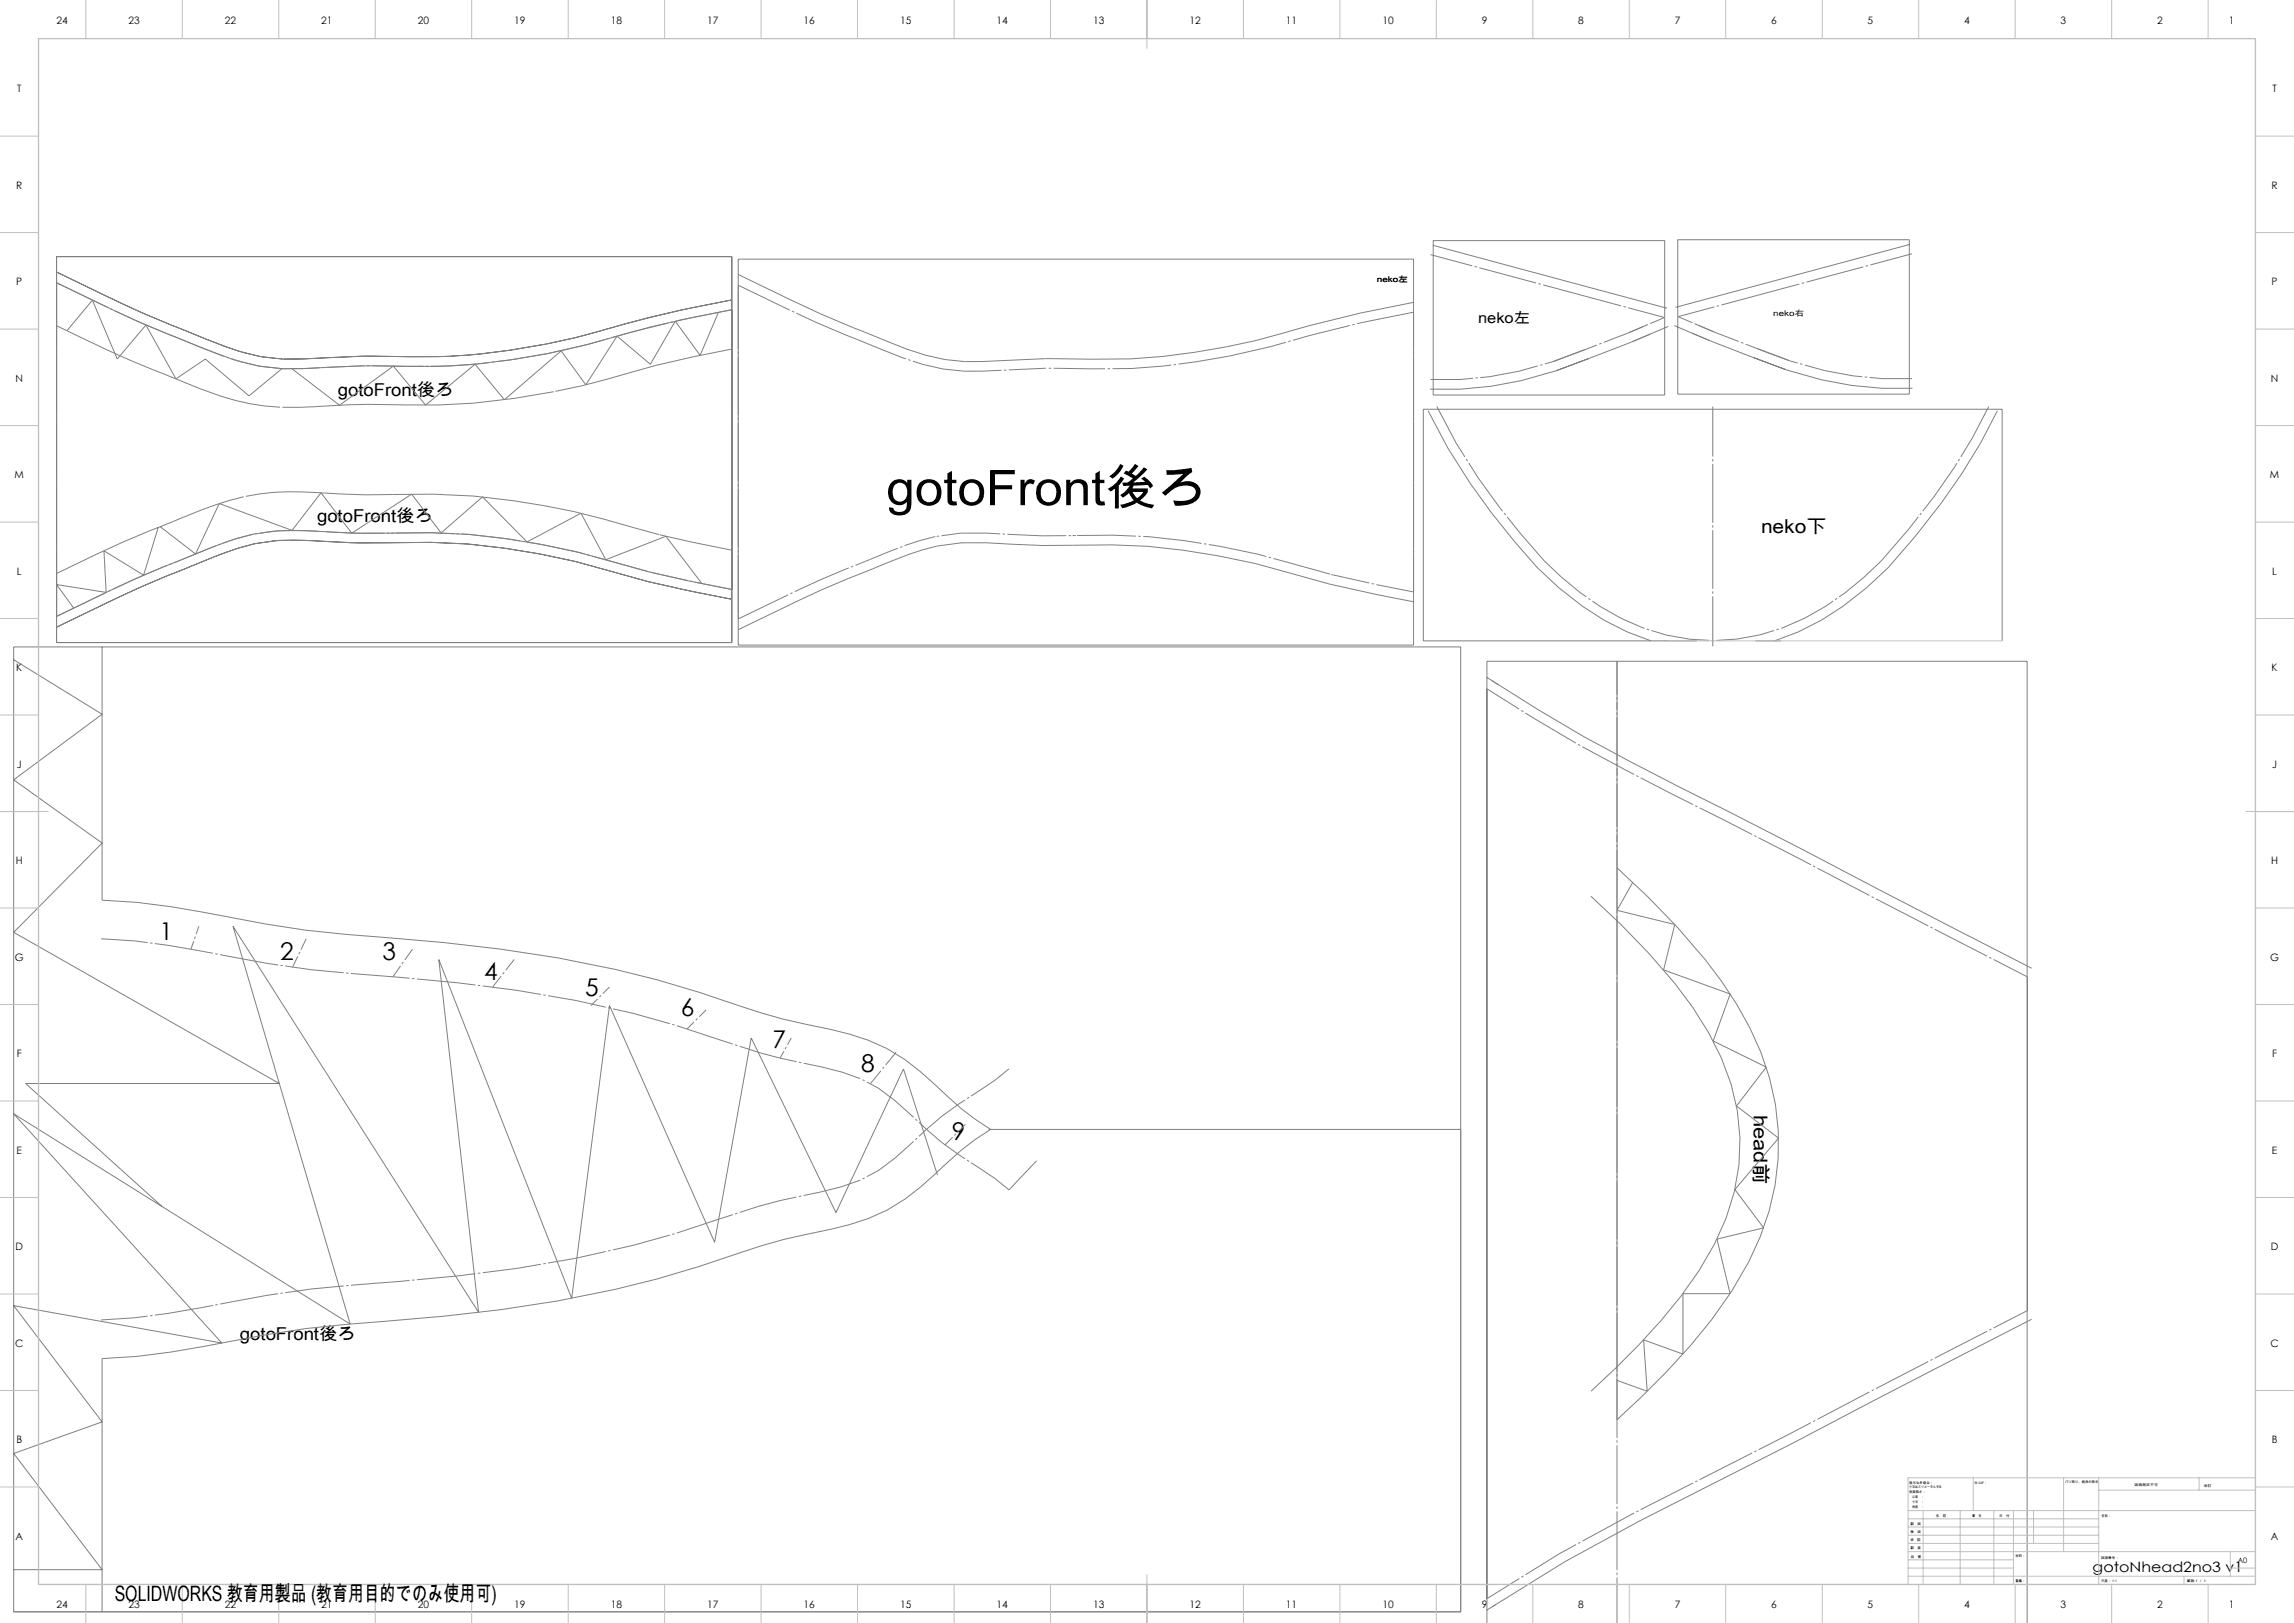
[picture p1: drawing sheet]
<svg xmlns="http://www.w3.org/2000/svg" width="1189mm" height="841mm" viewBox="0 0 1189 841" stroke-linecap="round" stroke-linejoin="round" font-family="sans-serif">
<defs><g id="words">
<text font-size="25.4" x="459" y="262">gotoFront後ろ</text>
<g font-size="12.7">
<text x="83" y="487">1</text>
<text x="145" y="497">2</text>
<text x="198" y="497">3</text>
<text x="251" y="508">4</text>
<text x="303" y="516">5</text>
<text x="353" y="527">6</text>
<text x="400" y="543">7</text>
<text x="446" y="556">8</text>
<text x="493" y="590">9</text>
</g>
<text font-size="11" x="59" y="830">SOLIDWORKS 教育用製品 (教育用目的でのみ使用可)</text>
<g font-size="9.9">
<text x="913" y="276">neko下</text>
<text x="909" y="578" transform="rotate(90 909 578)">head前</text>
</g>
<g font-size="9.2">
<text x="175" y="205">gotoFront後ろ</text>
<text x="164" y="270">gotoFront後ろ</text>
<text x="124" y="694">gotoFront後ろ</text>
</g>
<text font-size="7.8" x="766" y="168">neko左</text>
<text font-size="7.4" x="1085" y="815">gotoNhead2no3 v1</text>
<g font-size="5.3">
<text x="29" y="12">24</text>
<text x="67" y="12">23</text>
<text x="117" y="12">22</text>
<text x="167" y="12">21</text>
<text x="217" y="12">20</text>
<text x="267" y="12">19</text>
<text x="317" y="12">18</text>
<text x="367" y="12">17</text>
<text x="417" y="12">16</text>
<text x="467" y="12">15</text>
<text x="517" y="12">14</text>
<text x="567" y="12">13</text>
<text x="617" y="12">12</text>
<text x="667" y="12">11</text>
<text x="717" y="12">10</text>
<text x="768" y="12">9</text>
<text x="818" y="12">8</text>
<text x="868" y="12">7</text>
<text x="918" y="12">6</text>
<text x="968" y="12">5</text>
<text x="1018" y="12">4</text>
<text x="1068" y="12">3</text>
<text x="1118" y="12">2</text>
<text x="1155" y="12">1</text>
<text x="9" y="48">T</text>
<text x="1178" y="48">T</text>
<text x="8" y="98">R</text>
<text x="1177" y="98">R</text>
<text x="8" y="148">P</text>
<text x="1177" y="148">P</text>
<text x="8" y="198">N</text>
<text x="1177" y="198">N</text>
<text x="8" y="248">M</text>
<text x="1177" y="248">M</text>
<text x="9" y="298">L</text>
<text x="1178" y="298">L</text>
<text x="8" y="348">K</text>
<text x="1177" y="348">K</text>
<text x="9" y="398">J</text>
<text x="1178" y="398">J</text>
<text x="8" y="448">H</text>
<text x="1177" y="448">H</text>
<text x="8" y="498">G</text>
<text x="1177" y="498">G</text>
<text x="9" y="548">F</text>
<text x="1178" y="548">F</text>
<text x="9" y="598">E</text>
<text x="1178" y="598">E</text>
<text x="8" y="648">D</text>
<text x="1177" y="648">D</text>
<text x="8" y="698">C</text>
<text x="1177" y="698">C</text>
<text x="8" y="748">B</text>
<text x="1177" y="748">B</text>
<text x="8" y="798">A</text>
<text x="1177" y="798">A</text>
<text x="29" y="833">24</text>
<text x="67" y="833">23</text>
<text x="117" y="833">22</text>
<text x="167" y="833">21</text>
<text x="217" y="833">20</text>
<text x="267" y="833">19</text>
<text x="317" y="833">18</text>
<text x="367" y="833">17</text>
<text x="417" y="833">16</text>
<text x="467" y="833">15</text>
<text x="517" y="833">14</text>
<text x="567" y="833">13</text>
<text x="617" y="833">12</text>
<text x="667" y="833">11</text>
<text x="717" y="833">10</text>
<text x="768" y="833">9</text>
<text x="818" y="833">8</text>
<text x="868" y="833">7</text>
<text x="918" y="833">6</text>
<text x="968" y="833">5</text>
<text x="1018" y="833">4</text>
<text x="1068" y="833">3</text>
<text x="1118" y="833">2</text>
<text x="1155" y="833">1</text>
</g>
<g font-size="4.1">
<text x="714" y="146">neko左</text>
<text x="919" y="164">neko右</text>
</g>
<text font-size="3.9" x="1160" y="810">A0</text>
<g font-size="1.7">
<text x="990" y="769">指示なき場合：</text>
<text x="990" y="771">寸法はミリメータとする</text>
<text x="990" y="774">表面粗さ：</text>
<text x="1023" y="769">仕上げ：</text>
<text x="1070" y="769">バリ取り、鋭角の除去</text>
<text x="1106" y="770">図面測定不可</text>
<text x="1142" y="770">改訂</text>
<text x="990" y="776">公差　：</text>
<text x="990" y="779">寸法　：</text>
<text x="990" y="781">角度　：</text>
<text x="990" y="790">製　図</text>
<text x="1003" y="786">名　前</text>
<text x="1019" y="786">署　名</text>
<text x="1036" y="786">日　付</text>
<text x="1089" y="786">名称：</text>
<text x="990" y="794">検　図</text>
<text x="990" y="799">承　認</text>
<text x="990" y="803">製　産</text>
<text x="990" y="807">品　管</text>
<text x="1045" y="807">材料：</text>
<text x="1089" y="808">図面番号：</text>
<text x="1045" y="820">重量：</text>
<text x="1089" y="820">尺度： 1:1</text>
<text x="1133" y="820">葉数 1 ／ 1</text>
</g>
</g></defs>
<g fill="none" stroke="#808080" stroke-width=".52">
<path d="M29 133h350v200h-350zM383 134h350v200h-350zM743 127l121 33M743 125h120v80h-120zM870 124h120v80h-120zM990 127l-122 32M29 147a616 616 0 0 0 61 27 296 296 0 0 0 44 16l12 1M383 142a786 786 0 0 0 97 42 104 104 0 0 0 38 3l26-1a362 362 0 0 0 106-9 828 828 0 0 1 83-20M29 169a814 814 0 0 0 86 37 113 113 0 0 0 30 5M35 171l13-15 13 30 15-18 15 28 15-10 23 19 17-14M91 169a666 666 0 0 1-62-28 632 632 0 0 0 64 29M93 170a204 204 0 0 0 43 15l10 1"/>
<path d="M93 170l30 12 11 3 12 1M282 178a342 342 0 0 1-89 7M282 178a341 341 0 0 1-89 7M283 178h-1M283 178l18-4a642 642 0 0 1 78-19 813 813 0 0 0-82 20zM372 162l-9 22-13-18-13 23-17-15-16 25-13-17-30 25-15-18-25 21-17-20-28 20-25-19M379 160a641 641 0 0 0-77 19 354 354 0 0 1-109 11l-47 1M855 173l-48 19M865 169l-19 8M868 169l18 8M877 173l49 19M146 186h1"/>
<path d="M188 185l-41 1M188 185h1M189 185h4M193 185h.1M379 181a520 520 0 0 0-64 15l-27 7M823 186a189 189 0 0 1-82 16M909 185a189 189 0 0 0 82 16M287 203a405 405 0 0 1-98 7l-43 1M740 213a339 339 0 0 0 57 81 148 148 0 0 0 59 38M1035 213a332 332 0 0 1-56 81 148 148 0 0 1-59 38M126 257a255 255 0 0 0-40 15h-1a577 577 0 0 0-56 25M127 257a169 169 0 0 1 50-1h25a375 375 0 0 1 126 17l14 4"/>
<path d="M82 273l-8 25-20-13 1 22-26-4 9 12M83 273l18 14 13-26 37 14 15-20 16 21 31-20 16 20 21-19 23 24 28-15 13 24 31-12 19 24M342 277l37 8M99 293l-12 5M132 282a194 194 0 0 0-33 11M132 282l-18 6-15 5M132 282h.1M203 281h-16l-29-1h-13l-13 2M203 281h-21l-30-1h-10l-10 2M204 281a347 347 0 0 1 112 15l19 5M204 281a347 347 0 0 1 113 15l18 5M204 281h-1"/>
<path d="M335 301h1M336 301l43 10zM379 305a668 668 0 0 1-79-19 337 337 0 0 0-97-10h-20l-20-1a104 104 0 0 0-51 8 1088 1088 0 0 0-83 36M733 312a683 683 0 0 1-82-20 329 329 0 0 0-95-9l-32-1a112 112 0 0 0-46 3l-31 12a642 642 0 0 0-64 29M7 335h750v500h-750zM29 325l32-15 26-12-17 7zM53 335v131a416 416 0 0 1 69 10 522 522 0 0 0 79 10 664 664 0 0 1 182 35 302 302 0 0 0 48 13 98 98 0 0 1 53 27 155 155 0 0 0 29 24 156 156 0 0 0-29 24 98 98 0 0 1-53 28 297 297 0 0 0-48 12 605 605 0 0 1-153 33 1033 1033 0 0 0-92 10 892 892 0 0 1-67 11l-18 1v131M879 332h-141v-120h300v120M910 332h13M7 342l46 28-46 34 46 33-46 46 138 78h-132l71 64M771 351l5 4M773 353a993 993 0 0 0 122 67l158 82"/>
<path d="M838 450a347 347 0 0 1 62 70 130 130 0 0 1 6 134 267 267 0 0 1-55 69l-13 13zM846 457l-8 15 30 7-6 24 35 12-9 24 27 14-15 20 22 17-23 26 15 20-24 6 7 28h-25v32l-20-8 2 27-16-6M825 464a354 354 0 0 1 52 58 119 119 0 0 1 24 82 124 124 0 0 1-20 54 323 323 0 0 1-56 63M1051 506v173M513 585h244M486 609l-18-55-35 74-44-90-19 106-54-123-20 152-69-176 21 183-127-200 61 206-175-109 108 119-108-19 46 60-46 16 46 60h-46M537 601l-14 16M1053 684l-124 64-79 40-39 21-38 24M775 832l-4 2M771 841v-498h280v498"/>
</g>
<path d="M52 486a423 423 0 0 1 70 10 589 589 0 0 0 85 10 686 686 0 0 1 143 25l22 7a324 324 0 0 0 54 15 81 81 0 0 1 46 24 169 169 0 0 0 35 28l8 5 8 7M52 684a423 423 0 0 0 70-10 589 589 0 0 1 85-10 686 686 0 0 0 143-25l22-7a324 324 0 0 1 54-14 81 81 0 0 0 46-25 169 169 0 0 1 35-27l8-6 8-6" fill="none" stroke="#808080" stroke-width=".52" stroke-dasharray="30.5 1.3 1.3 1.3" stroke-dashoffset="6.3" stroke-linecap="butt"/>
<path d="M741 197a179 179 0 0 0 80-16M991 196a179 179 0 0 1-80-15" fill="none" stroke="#808080" stroke-width=".52" stroke-dasharray="30.5 1.3 1.3 1.3" stroke-dashoffset="8.5" stroke-linecap="butt"/>
<path d="M805 187l49-19M927 187l-48-19" fill="none" stroke="#808080" stroke-width=".52" stroke-dasharray="30.5 1.3 1.3 1.3" stroke-dashoffset="6.5" stroke-linecap="butt"/>
<path d="M1051 506l-158-81a1166 1166 0 0 1-122-68M771 828l37-23 40-21 79-41 124-64" fill="none" stroke="#808080" stroke-width=".52" stroke-dasharray="30.5 1.3 1.3 1.3" stroke-dashoffset="10.8" stroke-linecap="butt"/>
<path d="M337 297l42 8M691 298l42 9" fill="none" stroke="#808080" stroke-width=".52" stroke-dasharray="30.5 1.3 1.3 1.3" stroke-dashoffset="10.9" stroke-linecap="butt"/>
<path d="M379 160l-27 6-26 6-21 6-21 5M733 162l-27 5-27 7-21 6-21 4M1031 211a327 327 0 0 1-56 80M800 291a349 349 0 0 1-55-80" fill="none" stroke="#808080" stroke-width=".52" stroke-dasharray="30.5 1.3 1.3 1.3" stroke-dashoffset=".6" stroke-linecap="butt"/>
<path d="M283 183a349 349 0 0 1-90 7M637 185a349 349 0 0 1-90 6" fill="none" stroke="#808080" stroke-width=".52" stroke-dasharray="30.5 1.3 1.3 1.3" stroke-dashoffset="4.2" stroke-linecap="butt"/>
<path d="M193 190h-4M546 191h-4" fill="none" stroke="#808080" stroke-width=".52" stroke-dasharray="30.5 1.3 1.3 1.3" stroke-dashoffset="30.1" stroke-linecap="butt"/>
<path d="M188 190l-41 1M542 191l-42 1" fill="none" stroke="#808080" stroke-width=".52" stroke-dasharray="30.5 1.3 1.3 1.3" stroke-dashoffset="11.7" stroke-linecap="butt"/>
<path d="M146 191a121 121 0 0 1-43-11l-12-5M499 192a121 121 0 0 1-43-11l-11-5" fill="none" stroke="#808080" stroke-width=".52" stroke-dasharray="30.5 1.3 1.3 1.3" stroke-dashoffset="3.6" stroke-linecap="butt"/>
<path d="M87 173l-17-7-41-19M440 174l-16-7-41-19" fill="none" stroke="#808080" stroke-width=".52" stroke-dasharray="30.5 1.3 1.3 1.3" stroke-dashoffset=".8" stroke-linecap="butt"/>
<path d="M975 291a136 136 0 0 1-63 38 108 108 0 0 1-93-22l-9-8-10-8M29 319l31-14 25-11M383 321l31-15 24-11" fill="none" stroke="#808080" stroke-width=".52" stroke-dasharray="30.5 1.3 1.3 1.3" stroke-dashoffset="1.8" stroke-linecap="butt"/>
<path d="M97 289a193 193 0 0 1 34-12M451 290a193 193 0 0 1 33-12" fill="none" stroke="#808080" stroke-width=".52" stroke-dasharray="30.5 1.3 1.3 1.3" stroke-dashoffset="14.6" stroke-linecap="butt"/>
<path d="M131 277l14-2h13l29 1h16M485 278l13-2h13l29 2h16" fill="none" stroke="#808080" stroke-width=".52" stroke-dasharray="30.5 1.3 1.3 1.3" stroke-dashoffset="-3.2" stroke-linecap="butt"/>
<path d="M204 276a350 350 0 0 1 114 15l19 5M558 278a350 350 0 0 1 113 14l19 6" fill="none" stroke="#808080" stroke-width=".52" stroke-dasharray="30.5 1.3 1.3 1.3" stroke-dashoffset="-.6" stroke-linecap="butt"/>
<path d="M99 492l4-12" fill="none" stroke="#808080" stroke-width=".52" stroke-dasharray="30.5 1.3 1.3 1.3" stroke-dashoffset="26.1" stroke-linecap="butt"/>
<path d="M152 501l7-15" fill="none" stroke="#808080" stroke-width=".52" stroke-dasharray="30.5 1.3 1.3 1.3" stroke-dashoffset="24.2" stroke-linecap="butt"/>
<path d="M204 506l10-14" fill="none" stroke="#808080" stroke-width=".52" stroke-dasharray="30.5 1.3 1.3 1.3" stroke-dashoffset="23.6" stroke-linecap="butt"/>
<path d="M255 511l11-14" fill="none" stroke="#808080" stroke-width=".52" stroke-dasharray="30.5 1.3 1.3 1.3" stroke-dashoffset="23.3" stroke-linecap="butt"/>
<path d="M306 521l10-10" fill="none" stroke="#808080" stroke-width=".52" stroke-dasharray="30.5 1.3 1.3 1.3" stroke-dashoffset="25.6" stroke-linecap="butt"/>
<path d="M356 533l10-10" fill="none" stroke="#808080" stroke-width=".52" stroke-dasharray="30.5 1.3 1.3 1.3" stroke-dashoffset="25.4" stroke-linecap="butt"/>
<path d="M404 548l6-10" fill="none" stroke="#808080" stroke-width=".52" stroke-dasharray="30.5 1.3 1.3 1.3" stroke-dashoffset="26.4" stroke-linecap="butt"/>
<path d="M451 561l13-16" fill="none" stroke="#808080" stroke-width=".52" stroke-dasharray="30.5 1.3 1.3 1.3" stroke-dashoffset="21.9" stroke-linecap="butt"/>
<path d="M490 593l10-10" fill="none" stroke="#808080" stroke-width=".52" stroke-dasharray="30.5 1.3 1.3 1.3" stroke-dashoffset="24.9" stroke-linecap="butt"/>
<path d="M844 172l19-7M888 172l-18-8" fill="none" stroke="#808080" stroke-width=".52" stroke-dasharray="30.5 1.3 1.3 1.3" stroke-dashoffset="22.4" stroke-linecap="butt"/>
<path d="M863 165l-42-12M870 164l41-11" fill="none" stroke="#808080" stroke-width=".52" stroke-dasharray="30.5 1.3 1.3 1.3" stroke-dashoffset="11" stroke-linecap="butt"/>
<path d="M821 153l-80-21M911 153l80-22" fill="none" stroke="#808080" stroke-width=".52" stroke-dasharray="30.5 1.3 1.3 1.3" stroke-dashoffset="8.1" stroke-linecap="butt"/>
<path d="M838 450v-107" fill="none" stroke="#808080" stroke-width=".52" stroke-dasharray="30.5 1.3 1.3 1.3" stroke-dashoffset="13.2" stroke-linecap="butt"/>
<path d="M838 343v498" fill="none" stroke="#808080" stroke-width=".52" stroke-dasharray="30.5 1.3 1.3 1.3" stroke-dashoffset="5.3" stroke-linecap="butt"/>
<g fill="none" stroke="#808080" stroke-width=".52" stroke-dasharray="30.5 1.3 1.3 1.3" stroke-linecap="butt">
<path d="M29 147v2M383 148v2M90 174l-3-1M91 175l-1-1M443 175l-3-1M445 176l-2-1M147 191h-1M189 190h-1M284 183h-1M500 192h-1M547 191h-1M637 184v1"/>
<path d="M203 276h1M484 278h1M556 278h2M92 291l1-1M93 290h2M95 290l2-1M337 296v1M445 292h2M447 292l1-1M448 291l3-1M690 298h1M29 317v2"/>
<path d="M383 318v3"/>
</g>
<path d="M379 305v-145M733 307v-145" fill="none" stroke="#808080" stroke-width=".52" stroke-dasharray="30.5 1.3 1.3 1.3" stroke-dashoffset="11.3" stroke-linecap="butt"/>
<path d="M29 149v168M383 150v168" fill="none" stroke="#808080" stroke-width=".52" stroke-dasharray="30.5 1.3 1.3 1.3" stroke-dashoffset="-.2" stroke-linecap="butt"/>
<path d="M85 294l7-3M438 295l7-3" fill="none" stroke="#808080" stroke-width=".52" stroke-dasharray="30.5 1.3 1.3 1.3" stroke-dashoffset="28.6" stroke-linecap="butt"/>
<path d="M888 211v124" fill="none" stroke="#808080" stroke-width=".52" stroke-dasharray="30.5 1.3 1.3 1.3" stroke-dashoffset="4.6" stroke-linecap="butt"/>
<g fill="none" stroke="#c0c0c0" stroke-width=".52">
<path d="M44 0v20M94 0v20M144 0v20M194 0v20M244 0v20M294 0v20M344 0v20M394 0v20M444 0v20M494 0v20M544 0v20M594 0v25"/>
<path d="M644 0v20M694 0v20M744 0v20M794 0v20M844 0v20M894 0v20M944 0v20M994 0v20M1044 0v20M1094 0v20M1144 0v20M0 71h20"/>
<path d="M1169 71h20M0 121h20M1169 121h20M0 171h20M1169 171h20M0 221h20M1169 221h20M0 271h20M1169 271h20M0 321h20M866 332h172M1169 321h20"/>
<path d="M0 371h20M1169 371h20M0 421h25M1164 421h25M0 471h20M1169 471h20M0 521h20M1169 521h20M0 571h20M1169 571h20M0 621h20M1169 621h20"/>
<path d="M0 671h20M1169 671h20M0 721h20M1169 721h20M0 771h20M1023 766v17M1070 766v38M1088 766v55M1088 772h81M1140 766v6M1169 766h-180v55M1169 771h20"/>
<path d="M989 783h180M989 800h99M989 796h99M989 791h99M989 787h99M997 783v38M1016 783v38M1033 783v38M1044 783v38M1054 783v17M594 816v25M989 817h180"/>
<path d="M989 813h55M989 808h55M989 804h180M1132 817v4M1156 813h13M1156 804v13M44 821v20M94 821v20M144 821v20M194 821v20M244 821v20M294 821v20"/>
<path d="M344 821v20M394 821v20M444 821v20M494 821v20M544 821v20M644 821v20M694 821v20M744 821v20M794 821v20M844 821v20M894 821v20M944 821v20"/>
<path d="M994 821v20M1044 821v20M1094 821v20M1144 821v20"/>
</g>
<path d="M20 20h1149v801h-1149z" fill="none" stroke="#c0c0c0" stroke-width=".7"/>
<use href="#words"/>
</svg>
